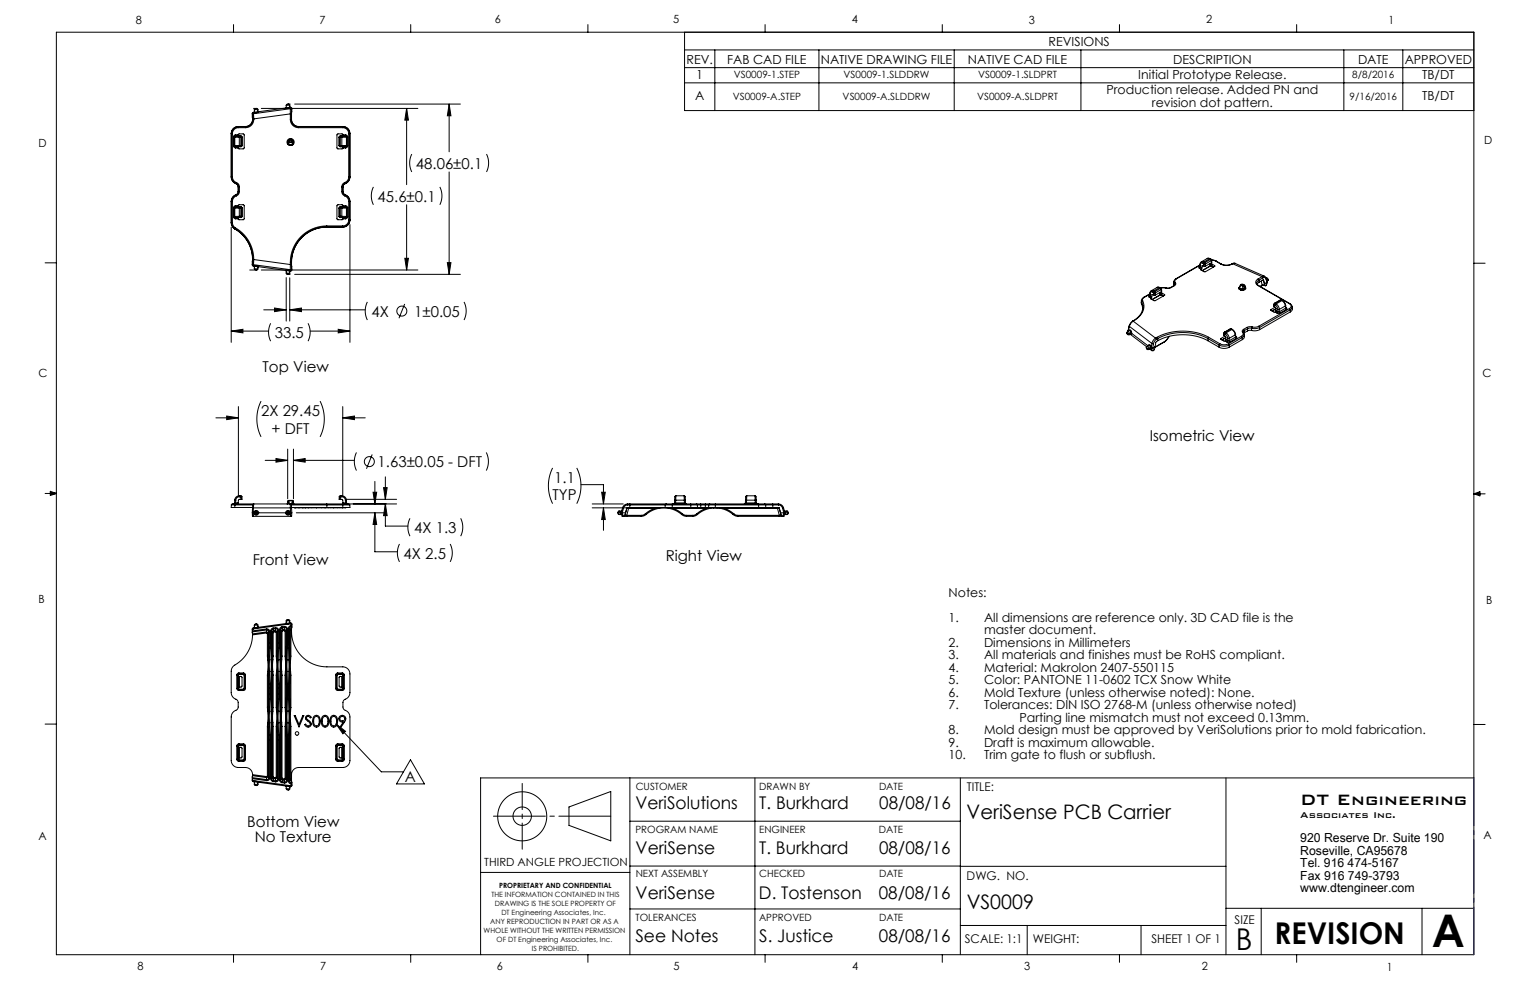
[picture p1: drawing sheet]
<svg xmlns="http://www.w3.org/2000/svg" width="432mm" height="279mm" viewBox="0 0 432 279" stroke-linecap="round" stroke-linejoin="round" font-family="sans-serif">
<defs><g id="words">
<text font-size="12.7" x="404.1" y="267.1">A</text>
<g font-size="8.5">
<text x="348.8" y="268">B</text>
<text x="359.7" y="266.3">REVISION</text>
</g>
<g font-size="5.6">
<text x="367" y="227.2">DT Engineering</text>
<text x="272.8" y="231">VeriSense PCB Carrier</text>
<text x="272.8" y="256.5">VS0009</text>
</g>
<g font-size="4.9">
<text x="179.3" y="228.4">VeriSolutions</text>
<text x="214.3" y="228.4">T. Burkhard</text>
<text x="248.1" y="228.4">08/08/16</text>
<text x="179.4" y="240.9">VeriSense</text>
<text x="214.2" y="240.9">T. Burkhard</text>
<text x="248.1" y="240.9">08/08/16</text>
<text x="179.4" y="253.6">VeriSense</text>
<text x="214.2" y="253.6">D. Tostenson</text>
<text x="248" y="253.6">08/08/16</text>
<text x="179.3" y="265.9">See Notes</text>
<text x="214.3" y="265.9">S. Justice</text>
<text x="248" y="265.9">08/08/16</text>
</g>
<g font-size="4.2">
<text x="117.4" y="47.6">48.06±0.1</text>
<text x="106.6" y="56.9">45.6±0.1</text>
<text x="104.9" y="89.4">4X</text>
<text x="116.9" y="89.4">1±0.05</text>
<text x="77.6" y="95.4">33.5</text>
<text x="74.1" y="105">Top View</text>
<text x="73.7" y="117.3">2X 29.45</text>
<text x="76.6" y="122.4">+ DFT</text>
<text x="324.5" y="124.4">Isometric View</text>
<text x="106.6" y="131.8">1.63±0.05 - DFT</text>
<text x="156.4" y="136.2">1.1</text>
<text x="156" y="141.2">TYP</text>
<text x="116.9" y="150.4">4X 1.3</text>
<text x="71.4" y="159.5">Front View</text>
<text x="113.9" y="157.7">4X 2.5</text>
<text x="187.9" y="158.2">Right View</text>
<text x="114.3" y="220.7">A</text>
<text x="69.7" y="233.5">Bottom View</text>
<text x="71.9" y="237.7">No Texture</text>
</g>
<g font-size="3.5">
<text x="193.7" y="17.9">REV.</text>
<text x="205.2" y="17.9">FAB CAD FILE</text>
<text x="231.6" y="17.9">NATIVE DRAWING FILE</text>
<text x="273.2" y="17.9">NATIVE CAD FILE</text>
<text x="295.9" y="12.9">REVISIONS</text>
<text x="331.1" y="17.9">DESCRIPTION</text>
<text x="383.3" y="17.9">DATE</text>
<text x="396.4" y="17.9">APPROVED</text>
<text x="196.5" y="22.2">1</text>
<text x="321.2" y="22.2">Initial Prototype Release.</text>
<text x="401.3" y="22.2">TB/DT</text>
<text x="196.2" y="28.3">A</text>
<text x="312.3" y="26.5">Production release. Added PN and</text>
<text x="401.3" y="28.3">TB/DT</text>
<text x="325.1" y="30.1">revision dot pattern.</text>
<text x="267.7" y="168.4">Notes:</text>
<text x="267.7" y="175.5">1.</text>
<text x="277.7" y="175.5">All dimensions are reference only. 3D CAD file is the</text>
<text x="277.7" y="179">master document.</text>
<text x="267.7" y="182.5">2.</text>
<text x="277.7" y="182.5">Dimensions in Millimeters</text>
<text x="267.7" y="186">3.</text>
<text x="267.7" y="189.6">4.</text>
<text x="277.7" y="186">All materials and finishes must be RoHS compliant.</text>
<text x="277.7" y="189.6">Material: Makrolon 2407-550115</text>
<text x="267.7" y="193.1">5.</text>
<text x="267.7" y="196.6">6.</text>
<text x="277.7" y="193.1">Color: PANTONE 11-0602 TCX Snow White</text>
<text x="277.7" y="196.6">Mold Texture (unless otherwise noted): None.</text>
<text x="267.7" y="200.1">7.</text>
<text x="277.7" y="200.1">Tolerances: DIN ISO 2768-M (unless otherwise noted)</text>
<text x="287.7" y="203.7">Parting line mismatch must not exceed 0.13mm.</text>
<text x="267.7" y="207.2">8.</text>
<text x="277.7" y="207.2">Mold design must be approved by VeriSolutions prior to mold fabrication.</text>
<text x="267.7" y="210.7">9.</text>
<text x="267.7" y="214.3">10.</text>
<text x="277.7" y="210.7">Draft is maximum allowable.</text>
<text x="277.7" y="214.3">Trim gate to flush or subflush.</text>
<text x="367" y="237.7">920 Reserve Dr. Suite 190</text>
<text x="367" y="241.2">Roseville, CA95678</text>
<text x="367" y="244.8">Tel. 916 474-5167</text>
<text x="367" y="248.3">Fax 916 749-3793</text>
<text x="367" y="251.8">www.dtengineer.com</text>
</g>
<g font-size="3.4">
<text x="272.8" y="223.3">TITLE:</text>
<text x="272.8" y="248.2">DWG. NO.</text>
<text x="348.4" y="260.7">SIZE</text>
<text x="272.3" y="266.2">SCALE: 1:1</text>
<text x="291.5" y="266.2">WEIGHT:</text>
<text x="325" y="266.2">SHEET 1 OF 1</text>
</g>
<g font-size="3.2">
<text x="38.3" y="6.7">8</text>
<text x="90.2" y="6.7">7</text>
<text x="139.7" y="6.5">6</text>
<text x="190" y="6.5">5</text>
<text x="240.4" y="6.5">4</text>
<text x="290.4" y="6.7">3</text>
<text x="340.4" y="6.5">2</text>
<text x="391.9" y="6.7">1</text>
<text x="10.9" y="41.6">D</text>
<text x="418.9" y="40.7">D</text>
<text x="10.9" y="106.3">C</text>
<text x="418.4" y="106.4">C</text>
<text x="10.8" y="170.2">B</text>
<text x="419.4" y="170.6">B</text>
<text x="367" y="231">Associates Inc.</text>
<text x="10.8" y="237.2">A</text>
<text x="418.6" y="236.8">A</text>
<text x="136.7" y="244.3">THIRD ANGLE PROJECTION</text>
<text x="38.8" y="273.8">8</text>
<text x="90.4" y="273.8">7</text>
<text x="140.2" y="273.8">6</text>
<text x="190.1" y="273.9">5</text>
<text x="240.5" y="273.8">4</text>
<text x="289" y="273.9">3</text>
<text x="339.1" y="273.8">2</text>
<text x="391.4" y="274.1">1</text>
</g>
<g font-size="2.8">
<text x="207.1" y="22">VS0009-1.STEP</text>
<text x="238.1" y="22">VS0009-1.SLDDRW</text>
<text x="276" y="22">VS0009-1.SLDPRT</text>
<text x="381.7" y="22">8/8/2016</text>
<text x="206.8" y="28.1">VS0009-A.STEP</text>
<text x="237.8" y="28.1">VS0009-A.SLDDRW</text>
<text x="275.8" y="28.1">VS0009-A.SLDPRT</text>
<text x="380.9" y="28.1">9/16/2016</text>
<text x="179.4" y="222.9">CUSTOMER</text>
<text x="214.2" y="222.9">DRAWN BY</text>
<text x="248.1" y="222.9">DATE</text>
<text x="179.3" y="235.2">PROGRAM NAME</text>
<text x="214.3" y="235.2">ENGINEER</text>
<text x="248.1" y="235.2">DATE</text>
<text x="179.4" y="247.6">NEXT ASSEMBLY</text>
<text x="214.3" y="247.6">CHECKED</text>
<text x="248.1" y="247.6">DATE</text>
<text x="179.4" y="259.8">TOLERANCES</text>
<text x="214.2" y="259.9">APPROVED</text>
<text x="248.1" y="259.9">DATE</text>
</g>
<g font-size="2">
<text x="140.9" y="250.6">PROPRIETARY AND CONFIDENTIAL</text>
<text x="138.7" y="253.3">THE INFORMATION CONTAINED IN THIS</text>
<text x="139.7" y="255.8">DRAWING IS THE SOLE PROPERTY OF</text>
<text x="136.5" y="263.4">WHOLE WITHOUT THE WRITTEN PERMISSION</text>
<text x="138.4" y="260.9">ANY REPRODUCTION IN PART OR AS A</text>
<text x="141.5" y="258.3">DT Engineering Associates, Inc.</text>
<text x="140.2" y="265.9">OF DT Engineering Associates, Inc.</text>
<text x="150.1" y="268.4">IS PROHIBITED.</text>
</g>
</g></defs>
<g fill="none" stroke="#000" stroke-width=".28">
<path d="M15.9 9.1h400.1v260.3h-400.1zM65.9 6.9v2.2M115.9 6.9v2.2M165.9 6.9v2.2M193.2 14.1h222.8M193.2 19.1h222.8M193.2 9.1v22.1h222.8M201.7 14.1v17.1M215.9 6.9v2.2M231.1 14.1v17.1M265.9 6.9v2.2M269.3 14.1v17.1"/>
<path d="M305.1 14.1v17.1M315.9 6.9v2.2M365.9 6.9v2.2M379.3 14.1v17.1M395.9 14.1v17.1M65.3 37.7v12.3M65.3 37.7h.1M65.3 37.7h.3M65.6 37.7v12.2M65.9 38.6h.3M65.9 38.6v2.6M66.2 38.6v.1"/>
<path d="M66.2 38.6v2.6M66.2 38.7h1.3M66.2 38.7v2.4M66.5 38.3l-.3 .3M66.5 38v.3M66.5 38l-.4 .2-.2 .4M66.5 38.3h.7M66.5 38.3v.1M66.5 38h.7M66.5 38.4h1M66.5 38.4l-.3 .3M67.2 38v.3"/>
<path d="M67.2 38l.2-.2h1.2l.3 .3v3.7l-.2 .2h-1.2l-.3-.2M67.2 38.3l.8 .1M67.3 35.7a2 2 0 0 0-2 2M67.3 35.7h2M67.3 35.7h.1M67.3 36a1.7 1.7 0 0 0-1.7 1.7M67.3 35.7v.3M67.3 36h2M67.5 38.4v.3M67.5 38.4h.5M67.5 38.7h.5M67.5 38.7v2.4"/>
<path d="M68 38.4v.3M68 38.4l.3 .3M68 38.7h.3M68 38.7v2.4M68 38.4h.1M68.3 38.7v2.4M68.3 38.7h.1M69.3 35.7h.1M69.3 35.7v.3M71.2 32l.1 1.7M71.2 32l.1 .4M71.3 32.4v1.2"/>
<path d="M71.3 33.7a2 2 0 0 1-2 2M71.3 33.7h.1M71.3 33.6h.3M71.3 33.7h.3M71.3 33.7a1.99 1.99 0 0 1-2 2M71.3 33.6v.1M71.5 31.7l-.3 .3M71.5 31.7v.4M71.5 32.1l.1 1.5M71.5 32.1l-.2 .3M71.6 31.7h-.1M71.6 33.7a2.3 2.3 0 0 1-2.3 2.3"/>
<path d="M71.6 33.6v.1M71.8 31.5l-.2 .2M71.8 31v.5M72 30.7l-.2 .3M72.4 30.6l-.4 .1M72.4 30.6l.4 .3M72.8 31.3l-.5 .3-.5-.1M72.8 31.3l.2 .2M72.8 30.9l-1 .1M72.8 30.9v.4M73 31.5l-.6 .3-.8-.1M73.7 30.6h44.2"/>
<path d="M80.6 30.5l-7.6 1M80.8 30.3l-.2 .2M80.8 29.7v.6M81 29.4l-.2 .3M81.2 39.9l.3 .1M81.2 39.9a.79 .79 0 0 1 .8-.6 .79 .79 0 0 1 .8 .6M81.2 39.9l.3 .3M81.2 39.9l.1 .7M81.4 29.4h-.4M81.4 29.4l.4 .3M81.5 40a.49 .49 0 0 1 .5-.4 .49 .49 0 0 1 .5 .4M81.5 40v.2"/>
<path d="M81.5 40h1M81.8 30.1l.2 .2M81.8 30.1l-.6 .3-.4-.1M81.8 29.7h-1M81.8 29.7v.4M81.9 32.1h.3M81.9 33.7a2.3 2.3 0 0 0 2.3 2.3M81.9 33.7h.3M81.9 32.1l-10.3 1.5M81.9 32.1v1.6M81.9 30.7v1.4M81.9 30.7l.4 .3"/>
<path d="M81.9 30.7l-10.4 1.4M82 30.3l-.6 .3-.8-.1M82 30.3l.4 .3M82 30.3l-.1 .4M82 30.3h.1M82.2 33.7a1.99 1.99 0 0 0 2 2M82.2 32.1v1.6M82.3 33.7a2 2 0 0 0 2 2M82.3 33.7h-.1M82.3 31l-.1 1.1M82.4 30.6l-.1 1.6M82.4 30.6l-.1 .4"/>
<path d="M82.5 40v.2M82.8 39.9l-.3 .1M82.8 39.9l-.3 .3M82.8 39.9l-.1 .7M83.2 29.4h46.7M84.2 35.7v.3M84.2 36h12.5M84.3 35.7h-.1M95.7 38.7h.1M95.7 38.7v2.4M95.7 38.7h.3M96 38.4l-.3 .3"/>
<path d="M96 38.4h.1M96 38.4v.3M96 38.4h.5M96 38.7h.5M96 38.7v2.4M96.5 38.4v.3M96.5 38.7v2.4M96.7 36a1.7 1.7 0 0 1 1.7 1.7M96.7 35.7v.3M96.7 35.7a2 2 0 0 1 2 2M96.8 35.7a2 2 0 0 1 2 2M96.8 35.7h-12.6"/>
<path d="M96.8 35.7h-.1M96.8 38.3l-.8 .1M96.8 38.3h.7M96.8 38v.3M96.8 38l-.2-.2h-1.2l-.3 .3v3.7l.2 .2h1.2l.3-.2M96.8 38h.7M97.5 38.4h-1M97.5 38.4l.3 .3M97.5 38.3l.3 .3M97.5 38v.3M97.5 38l.4 .2 .2 .4M97.5 38.3v.1"/>
<path d="M97.8 38.7h-1.3M97.8 38.6h.3M97.8 38.6v2.6M97.8 38.6v.1M98.1 38.6v2.6M98.4 37.7h.3M98.4 37.7v12.2M98.7 37.7v12.2M98.8 37.7v12.3M98.8 37.7h-.1M114.8 30.6v21.5M114.8 30.6l.5 3.3h-1z"/>
<path d="M126.8 29.4v13.4M126.8 29.4l.5 3.3h-1zM193.2 23.4h222.8M65.3 50l.4 1.2 .9 .6M65.3 56.8v6.1M65.3 56.8v.1M65.3 49.9h.3M65.3 49.9l.5 1.3 .8 .6M65.3 56.9h.3M65.3 49.9v.1M65.6 49.9l.3 1 .8 .6M65.6 56.9v5.9"/>
<path d="M65.9 41.2h.3M65.9 41.2l.2 .4 .4 .2M65.9 58.6h.3M65.9 58.6v2.6M66.2 41.2l.3 .3M66.2 58.6v.1M66.2 58.6v2.6M66.2 41.1l.3 .3M66.2 58.7h1.3M66.2 58.7v2.4M66.2 41.1v.1M66.5 58.3l-.3 .3"/>
<path d="M66.5 41.5v.3M66.5 58v.3M66.5 58l-.4 .2-.2 .4M66.5 41.5h.7M66.5 58.3h.7M66.5 58.3v.1M66.5 41.8h.7M66.5 58h.7M66.5 58.4h1M66.5 58.4l-.3 .3M66.5 41.4v.1M66.6 51.8l.4 .4 .3 .5"/>
<path d="M66.6 55l-.9 .6-.4 1.2M66.6 55h.1M66.6 51.8l.5 .4 .2 .5M66.6 55l.1 .3M66.6 55l-.8 .6-.5 1.3M66.6 51.8h.1M66.7 55.3l-.8 .6-.3 1M66.7 51.5l.6 .5 .3 .7M66.7 51.5l-.1 .3M67.2 58.1v.2M67.2 58l.2-.2h1.2l.3 .3v3.7l-.2 .2h-1.2l-.3-.2M67.2 58v.1"/>
<path d="M67.2 58.3l.4 .1M67.2 41.5v.3M67.2 54l-.2 .6-.4 .4M67.2 54l.1 .1M67.3 52.7h.3M67.3 54.1h.3M67.3 54.1l-.2 .5-.5 .4M67.3 52.7v1.4M67.5 41.1h-1.3M67.5 41.1v.3M67.5 41.4h-1M67.5 58.4v.3"/>
<path d="M67.5 58.7v2.4M67.5 41.1h.5M67.5 41.4h.5M67.5 58.7h.5M67.6 54.1l-.3 .7-.6 .5M67.6 52.7v1.4M68 41.1h.3M68 41.1v.3M68 58.4v.3M68 58.4l.3 .3M68 58.7h.3M68 58.7v2.4"/>
<path d="M68 41.4h.1M68 41.4l-.8 .1M68 58.4h-.5M68 58.4h.1M68.3 41.1l-.3 .3M68.3 41.1h.1M68.3 58.7v2.4M68.3 58.7h.1M81.2 40.7l.4 .3M81.2 40.7a1.01 1.01 0 0 1 .8-1.6 1.01 1.01 0 0 1 .8 1.6M81.3 40.6l.4 .2M81.3 40.6a.82 .82 0 0 1 .7-1.3 .82 .82 0 0 1 .7 1.3"/>
<path d="M81.3 40.6l-.1 .1M81.5 40.2l.2 .6M81.5 40.2h1M81.6 41h.3M81.7 40.8l-.1 .2M81.7 40.8l.2 .1M81.7 40.8h.1M81.9 40.9v.1M81.9 41h.2M81.9 40.9h.2M82.1 40.9v.1M82.3 40.8h.1"/>
<path d="M82.3 40.8l-.2 .1M82.3 40.8l.1 .2M82.4 41h-.3M82.5 40.2l-.2 .6M82.7 40.6l-.4 .2M82.7 40.6l.1 .1M82.8 40.7l-.4 .3M95.7 41.1l.3 .3M95.7 58.7h.1M95.7 58.7v2.4M95.7 41.1h.3M95.7 58.7h.3"/>
<path d="M95.7 41.1h.1M96 58.4l-.3 .3M96 41.4l.8 .1M96 58.4h.5M96 58.4h.1M96 41.1v.3M96 58.4v.3M96 58.7v2.4M96 41.1h.5M96 41.4h.5M96 58.7h.5M96 41.4h.1"/>
<path d="M96.5 54.1l.2 .7 .6 .5M96.5 52.7h.3M96.5 54.1h.3M96.5 52.7v1.4M96.5 41.1h1.3M96.5 41.1v.3M96.5 41.4h1M96.5 58.4v.3M96.5 58.7v2.4M96.8 54.1l.1 .5 .5 .4M96.8 52.7v1.4M96.8 52.7v.1"/>
<path d="M96.8 54l.2 .6 .4 .4M96.8 54v.1M96.8 52.8v1.2M96.8 58.3l-.4 .1M96.8 41.5v.3M96.8 41.5h.7M96.8 58.3h.7M96.8 58v.1M96.8 58l-.2-.2h-1.2l-.3 .3v3.7l.2 .2h1.2l.3-.2M96.8 41.8h.7M96.8 58h.7M96.8 58.1v.2"/>
<path d="M97.3 51.5l-.6 .5-.2 .7M97.3 55.3l.8 .6 .3 1M97.3 51.5l.1 .3M97.4 51.8l-.5 .4-.1 .5M97.4 55l-.1 .3M97.4 55l.9 .6 .4 1.3M97.4 51.8h.1M97.4 51.8l-.4 .4-.2 .6M97.4 55l.9 .6 .5 1.2M97.4 55h.1M97.5 58.4h-1M97.5 58.4l.3 .3"/>
<path d="M97.5 41.4v.1M97.5 58.3l.3 .3M97.5 41.5v.3M97.5 58v.3M97.5 58l.4 .2 .2 .4M97.5 58.3v.1M97.8 41.1l-.3 .3M97.8 58.7h-1.3M97.8 41.1v.1M97.8 41.2l-.3 .3M97.8 41.2h.3M97.8 58.6h.3"/>
<path d="M97.8 58.6v2.6M97.8 58.6v.1M98.1 41.2l-.2 .4-.4 .2M98.1 58.6v2.6M98.4 49.9l-.3 1-.8 .6M98.4 49.9h.3M98.4 56.9h.3M98.4 56.9v5.2M98.7 49.9l-.4 1.3-.9 .6M98.7 56.9v5.2M98.7 49.9l.1 .1M98.8 50l-.5 1.2-.9 .6"/>
<path d="M98.8 56.8v5.3M98.8 56.8l-.1 .1M105.4 52.8l-.6 2.3 .1 1.4 .5 1.3M114.8 57.8v18.4M116.2 43.5l-.6 2.3 .1 1.4 .5 1.3M124.1 52.8l.6 2.3-.1 1.4-.5 1.3M126.8 48.5v28.9M137.3 43.5l.6 2.3-.1 1.4-.5 1.3M12.7 74.2h3.2M65.3 64.1v32.5M65.3 62.9l.2 1 .8 .7M65.3 62.8h.3"/>
<path d="M65.3 62.8l.3 1 .7 .8M65.3 62.8v.1M65.6 62.8l.2 .9 .6 .6M65.9 61.2h.3M65.9 61.2l.2 .4 .4 .2M66.2 61.2l.3 .3M66.2 61.1l.3 .3M66.2 61.1v.1M66.3 64.6a10 10 0 0 1 5 8.7M66.3 64.6a10 10 0 0 1 5 8.6M66.3 64.6h.1M66.4 64.3a10.3 10.3 0 0 1 5.2 8.9"/>
<path d="M66.4 64.3l-.1 .3M66.5 61.5v.3M66.5 61.5h.7M66.5 61.8h.7M66.5 61.4v.1M67.2 61.7v.1M67.2 61.5v.2M67.5 61.1h-1.3M67.5 61.1v.3M67.5 61.4h-1M67.5 61.1h.5M67.5 61.4h.5"/>
<path d="M67.6 61.4l-.4 .1M68 61.1h.3M68 61.1v.3M68 61.4h.1M68.3 61.1l-.3 .3M68.3 61.1h.1M71.2 74.8l.3 .3M71.3 74.4l.2 .3M71.3 74.4l-.1 .4M71.3 73.3l-.1 1.5M71.3 73.2h.3M71.3 73.2v1.2"/>
<path d="M71.3 73.2h.1M71.3 73.2v.1M71.5 75.1h.1M71.5 74.7l10.4 1.4M71.5 74.7v.4M71.6 75.1l.8-.1 .6 .3M71.6 75.1l.2 .2M71.6 73.2l-.1 1.5M71.6 73.2l10.3 1.5M71.6 73.2h.1M71.8 75.3l.5-.1 .5 .3M71.8 75.8l1 .1"/>
<path d="M71.8 75.8l.2 .3M71.8 75.3v.5M72 76.1l.4 .1M72.8 75.9l-.4 .3M72.8 75.5v.4M73 75.3l-.2 .2M73 75.3l7.6 1M73.7 76.2h44.2M80.6 76.3l.8-.1 .6 .3M80.6 76.3l.2 .2M80.8 76.5l.4-.1 .6 .3M80.8 77.1h1"/>
<path d="M80.8 77.1l.2 .3M80.8 76.5v.6M80.8 78.3v12.3M81 77.4h.4M81.8 78.4v12.2M81.8 77.1l-.4 .3M81.8 76.7v.4M81.9 74.1h.3M81.9 74.7v1.4M81.9 74.7h.3M81.9 74.1v.6M81.9 76.1l.1 .4"/>
<path d="M82 76.5l-.2 .2M82 76.5h.1M82.2 74.7l.1 1.1M82.2 74.1v.6M82.2 74.1h.1M82.3 74.6l.1 1.6M82.3 75.8l-.4 .3M82.3 75.8l.1 .4M82.4 76.2l-.4 .3M83.2 77.4h46.7M92.2 63.8a10.3 10.3 0 0 0-10.3 10.3M92.2 63.8v.3"/>
<path d="M92.2 64.1a10 10 0 0 0-10 10M92.2 63.8h4.5M92.2 64.1h4.5M92.2 64.1h.1M92.3 64.1a10 10 0 0 0-10 10M92.3 64.1h4.5M95.7 61.1l.3 .3M95.7 61.1h.3M95.7 61.1h.1M96 61.1v.3M96 61.1h.5M96 61.4h.1"/>
<path d="M96.4 61.4l.4 .1M96.5 61.1h1.3M96.5 61.1v.3M96.5 61.4h1M96.5 61.4h-.5M96.7 63.8v.3M96.7 64.1h.1M96.8 61.5v.2M96.8 61.5h.7M96.8 61.8h.7M96.8 61.7v.1M97.5 61.4v.1"/>
<path d="M97.5 61.5v.3M97.8 61.1l-.3 .3M97.8 61.1v.1M97.8 61.2l-.3 .3M97.8 61.2h.3M98.1 61.2l-.2 .4-.4 .2M98.4 62.1a1.7 1.7 0 0 1-1.7 1.7M98.4 62.1h.3M98.7 62.1a2 2 0 0 1-2 2M98.7 62.1h.1M98.8 62.1a2 2 0 0 1-2 2M98.8 63.4v33.2"/>
<path d="M114.3 72.9h1l-.5 3.3zM126.3 74.1h1l-.5 3.3zM331.3 79.5v1.1M331.3 79.5l.2 .6M331.3 79.5h.1M331.7 79.8l.1 .4-.3 .4M331.7 79.8l-.2 .3M331.9 78.6l-.6 .9M331.9 78.6l.2 .1M332.1 78.7l-.5 .5 .1 .6M338.5 75.2l-.2 .3 .2 .2M338.5 75.2h.1"/>
<path d="M338.5 75.7l.5 .3M338.6 75.2v.1M338.6 75.2l.1 .1M338.6 75.1l-.1 .1M338.6 74.9l-6.5 3.8M338.6 74.8l-6.7 3.8M338.7 74.6v.1M338.7 74.6l-.1 .6M338.7 75.3l-.2 .4M338.7 75.3l.5 .3M338.7 74.7v.6M339 76h.1"/>
<path d="M339 76v.2M339.1 73.9l.6 .1M339.1 73.9l-.4 .7M339.2 75.6l-.2 .4M339.3 75l.1-.1 .4 .2M339.3 75l-.1 .6M339.5 74.9l-.2 .1M339.5 74.3a.46 .46 0 0 0-.5 0 .46 .46 0 0 0-.3 .4M339.5 74.3l.3 .2M339.7 74l-.2 .3M339.7 74l.3 .1M339.8 74.5h.4"/>
<path d="M339.8 75.1h.4M339.8 74.5v.6M340 74.1l-.2 .4M340 74.1l.2 .4M340.2 74.5v.6M340.7 73h.8M340.7 72.9l.6 .1M340.7 72.9l-1.7 1M341.3 73l.3 .2M341.3 73l-1.6 1M341.4 74.4l.2 .1M341.5 74.4l.1 .1"/>
<path d="M341.5 73h-.2M341.5 73l.3 .2M341.5 75.1h.5M341.5 75.1l-2.2 1.3M341.6 75h.4M341.6 75l-.1 .1M341.6 74.5v.5M341.6 75l-2.3 1.4M341.6 74.5h.4M341.6 74.5h.1M341.6 73.2l.3 .3M341.6 73.2l-1.6 .9"/>
<path d="M341.8 73.2l.1 .2M341.8 73.2h-.2M341.9 73.5l-1.7 1M341.9 73.5v.6M341.9 74.1l-1.7 1M341.9 73.4l1.3 .3M341.9 73.4l1.2 .3M341.9 73.4v.7M341.9 73.4v.1M342 75v.1M342 74.5l.8 .4M342 74.5v.5"/>
<path d="M342 75l.5 .3M342 75.1l.5 .3M342.8 74.9v.3l-2.7 1.5-1.1-.5v-.2M342.8 74.9v.3M343.1 73.7l1.4 .8M343.2 73.7h-.1M343.2 73.7l1.5 .8M344.5 74.5a3.6 3.6 0 0 0 3.3 0M344.7 74.5h-.2M344.7 74.5l.1 .1a3.3 3.3 0 0 0 2.8-.1M347.6 74.5h.2M347.7 74.4h.2"/>
<path d="M347.7 74.4l-.1 .1M347.9 74.4l-.1 .1M347.9 74.4l8.3 3.7M348.5 74.3l-.8 .1M348.6 74.3l-.7 .1M348.6 74.3h.1M348.6 74.3l8.3 3.7M354.7 79.9v.1M354.7 79.9l.5 .7M355.1 78.7a.99 .99 0 0 0-.7 1 .99 .99 0 0 0 .7 .9M355.1 78.7l.2 .4M355.3 79.1l-.4 .3-.2 .5"/>
<path d="M355.3 79.1v.6M355.3 79.7l-.5 .5M355.9 79.3l.3 1.2M356.2 78.1l.2 .3M356.2 78.1l-1.1 .6M356.4 78.4h.6l.3 .3M356.4 78.4l-1.1 .7M356.4 79l.2 .1M356.4 79l-1.1 .7M356.5 79l.1 .1M356.6 79.1h.1M356.6 79.1l.3 1.4"/>
<path d="M356.6 79.1l.3 .9M356.9 78l-.7 .1M356.9 78l.4 .5M357.3 78.7l.3 1M357.3 78.4l.5 .2 .1 .4zM357.3 78.5l.3 1.2M357.3 78.5v.2M357.6 79.7l-.7 .3M357.6 79.7l-.3 .9M357.7 79.6l-.4 1M357.7 79.3h-.1M357.8 79l-.1 .3"/>
<path d="M357.9 78.9l-.2 .4M416 74.3h3.1M65.3 93.4h10.5M65.3 93.4l3.3-.5v1.1zM74.4 87.4h6.4M76.4 91.2l-.6 2.4 .1 1.4 .5 1.3M77.5 86.9l3.3 .5-3.3 .6zM81.8 87.4h21.3M81.8 87.4l3.3-.5v1.1zM86.9 91.2l.6 2.4-.1 1.4-.5 1.3M87.5 93.4h11.3M95.5 92.9l3.3 .5-3.3 .6z"/>
<path d="M103.7 85.2l-.6 2.4 .1 1.4 .5 1.3M114.2 85.8l-1.6 4M131 85.2l.6 2.4-.2 1.4-.4 1.3M318.1 94l-.1-.1a.5 .5 0 0 0 .7 .6M318.1 94h.1l.1 .2M318.1 94l.2 .2M318.2 93.6l.4 .2 .2 .4M318.2 93.6l.7-.3 .2 .8M318.2 93.6l-.2 .4M318.3 94.2h.5M318.4 93.3v.2M318.4 93.4h.1"/>
<path d="M318.5 93.4l.3-.3 .3 .1 .3 .9M318.7 92l-.3 1.4M318.7 92v.1M318.7 92.1l6.4 4.8M318.7 92.1l-.3 1.3M318.8 94.2l-.1 .3M318.9 94.3l4.7 3.6M319.1 94.1h.3M319.1 94.1v.1M319.1 94.2l-.4 .3M319.1 94.2h.1M319.4 94.1l4.6 3.5 .2-.3h.3l.4 1"/>
<path d="M319.4 94.1l-.1 .2-.2-.1M319.7 90.6l-.7 .7-.3 .7M319.7 90.6h.1M319.8 90.6l-.6 .5-.5 1M319.8 90.6l6.3 4.8M319.8 90.6h.1M322.1 84.8v.9M322.1 84.8l.1 .4M322.1 85.7l.4 1.6M322.2 85.2l.3 1.3-.1 1.3M322.2 85.2l-.1 .5M322.4 87.7a5.5 5.5 0 0 1-2.7 2.9"/>
<path d="M322.5 84.9a4.2 4.2 0 0 1-2.1 5.4l-.6 .3M322.5 84.9l-.3 .3M322.8 83.9l-.7 .9M322.8 83.9h.1M322.9 83.9l-.4 .5v.5M323.5 98.1a.5 .5 0 0 0 .7 .5M323.6 98.2l.1-.1 .1 .3M323.6 98.2l.2 .2M323.7 97.8l.4 .1 .2 .5M323.7 97.8l.7-.3 .2 .7M323.7 97.8l-.1 .4M323.8 98.4h.5"/>
<path d="M324.3 98.4l-.1 .2M324.3 83.4l-.1 .2 .1 .3M324.3 83.4h.2M324.3 83.9l.5 .2M324.4 98.5l.6 .4M324.5 83.4h-.1M324.5 83.4v.1M324.5 83.3l-.2 .1M324.5 83l-1.6 .9M324.5 82.9l-1.7 1M324.5 82.7l.1 .2M324.5 82.7v.7"/>
<path d="M324.5 83.5l-.2 .4M324.5 83.5l.6 .3M324.6 98.2l.3 .1M324.6 98.2v.2M324.6 98.4l-.4 .2M324.6 82.9l-.1 .6M324.8 84.1l.1 .3M324.9 84.1h-.1M324.9 84.1l-.1 .3M324.9 98.3l-.1 .2-.2-.1M324.9 98.3h.1M324.9 98.3h.4"/>
<path d="M324.9 98.3l.1 .6M324.9 82.1h.7M324.9 82.1l-.4 .6M325 98.9l.5 .1M325.1 83.8l-.2 .3M325.1 96.9l.4 .1M325.1 96.9l-.2 1.4M325.1 83.2v.6M325.3 98.3l.2 .7M325.3 83.1l-.2 .1M325.3 82.5a.46 .46 0 0 0-.5-.1 .46 .46 0 0 0-.2 .5M325.3 82.5l.3 .2"/>
<path d="M325.3 83.1l.3 .2M325.5 97l-.2 1.3M325.6 82.1l-.3 .4M325.6 82.1l.3 .2M325.6 82.7h.5M325.6 83.3h.5M325.6 82.7v.6M325.9 82.3l.2 .4M325.9 82.3l-.3 .4M326 97.9l-.2 .8-.3 .3M326 97.9l-.7 .4M326.1 82.7v.6"/>
<path d="M326.1 95.4l-.5 .5-.5 1M326.1 95.4l.2 .4M326.3 95.8l-.4 .4-.4 .8M326.6 95.2a16.1 16.1 0 0 1 14.5 0M326.6 95.2l.2 .3M326.6 95.2l-.5 .2M326.6 81.1l.8 .1M326.6 81.1l.6 .1M326.6 81.1l-1.7 1M326.8 95.5a15.6 15.6 0 0 1 14.1 0M326.8 96.2a15.6 15.6 0 0 1 14.1 0M326.8 96.2l-.6 .4-.2 1.3"/>
<path d="M326.8 95.5v.7M326.8 95.5l-.5 .3M327.2 81.2l.3 .2M327.2 81.2l-1.6 .9M327.3 82.6h.1M327.4 81.2h-.2M327.4 81.2l.3 .1M327.4 83.3h.5M327.4 83.3l-2.2 1.3M327.4 83.2h.4M327.4 83.2v.1M327.4 82.6v.6"/>
<path d="M327.4 83.2l-2.3 1.3M327.4 82.6l.4 .1M327.4 82.6h.1M327.5 81.4l.2 .3M327.5 81.4l-1.6 .9M327.7 81.3l.1 .3M327.7 81.3l-.2 .1M327.7 81.7l-1.6 1M327.7 81.7l.1 .6M327.8 82.3l-1.7 1M327.8 81.6v.7M327.8 81.6l-.1 .1"/>
<path d="M327.8 83.2l.1 .1M327.8 82.7l.8 .4M327.8 82.7v.5M327.8 83.2l.6 .3M327.9 83.3l.4 .2M328.6 96.5l-2.7 1.6M328.6 83.4l-2.6 1.5-1.1-.5M328.6 83.1v.3M328.6 83.1l.1 .2M328.7 96.4l-.1 .1M328.7 96.4l-2.7 1.5M329.1 81.3h-1.5"/>
<path d="M329.1 81.3h-1.6M329.1 81.3h.1M329.5 95.6l-.8 .8M329.5 95.6h.1M329.5 95.6l-.9 .9M329.9 95l-.4 .6zM330.4 81.1l-1.3 .2M330.4 81.1l.1 .1M330.5 81.2l-1.4 .1M331.3 80.6h.2M331.3 80.6l-.9 .5M331.5 80.1v.3l-.2 .2"/>
<path d="M331.5 80.1l-.1 .4M331.5 80.6l-1 .6M340.9 95.5v.7M340.9 95.5l3.2 1.9M340.9 96.2l3.2 1.8M341.1 95.2l-.2 .3M341.1 95.2l3.2 1.8M344.1 97.4a3.2 3.2 0 0 0 2.8 0M344.1 98a3.1 3.1 0 0 0 2.8 0M344.1 97.4v.6M344.3 97a2.65 2.65 0 0 0 2.4 0M344.3 97l-.2 .4"/>
<path d="M344.6 95.5v.3l1.2 .4M344.6 95.5l-.1 .2M345.4 94v.7M345.4 94l.1 .1M345.4 94.7l.3 .2M345.5 94.1l-.1 .6M345.5 94.1l.3 .2M345.6 93.8l-.2 .2M345.6 93.8h.1M345.7 93.8l-.2 .3M345.7 93.8l.3 .1M345.7 94.9l-1.1 .6"/>
<path d="M345.7 94.9l.2 .3M345.8 96.2l.5 .3M345.8 96.2h.1M345.8 94.3l.5 .5 .2 .7M345.9 95.2l.1 .7M346 95.3l-1.2 .6M346 95.4l-1.1 .6M346 95.9l-.2 .3M346 95.9l.5 .3M346 93.9l-.2 .4M346 93.9a1.97 1.97 0 0 1 .9 1.6M346.3 96.5h.8"/>
<path d="M346.5 95.5h.4M346.5 96.2h.4M346.5 96.2l-.2 .3M346.5 95.5v.7M346.7 97l.2 .4M346.9 97.4v.6M346.9 96.2l.2 .3M346.9 95.5v.7M347.2 92.8h.3M347.2 92.8h.2M347.2 92.8l-1.6 1M347.4 92.8l-1.7 1"/>
<path d="M347.4 92.8l.3 .2M347.5 92.8h-.1M347.5 92.8l.3 .2M347.7 93l.6 .6 .3 .9M347.7 93l-1.7 .9M347.8 93l.6 .5 .3 .9M347.8 93h-.1M348.6 94.5l-1.7 1M348.6 94.5l.1 .6M348.7 95.1l.2 .4M348.7 95.1l-1.8 1.1M348.7 94.4l-.1 .1"/>
<path d="M348.7 94.4l.1 .6M348.8 94.9l.1 .1M348.8 95l-.1 .1M348.8 95.1h.1M348.9 95l.2 .3-.2 .2M348.9 95h-.1M348.9 95.5l-1.8 1M349.6 81.3l.1 .3M349.7 81.6l.2 .1M349.8 81.1l-.2 .2M349.8 81.1l.1 .3M349.8 81l-.2 .3"/>
<path d="M349.9 81.7l.1 .1M349.9 81.4l-.2 .2M349.9 81.4l.1 .2M349.9 81.4h.1M350 81.6l-.1 .1M350 81.6l.2 .1M350 81.8l.2 .1M350.1 80.4l-.3 .8M350.1 80.4l.1 .1M350.2 81.7l-.2 .1M350.2 81.7h.1M350.2 80.5l-.3 .9"/>
<path d="M350.2 80.5l.7 .4M350.2 81.9h.6M350.3 80.3a.81 .81 0 0 1 1.1 .5M350.3 80.3l-.2 .1M350.3 80.3h.1M350.3 81.6v.1M350.3 81.6l-.1 .1M350.3 81.7l-.1 .2M350.4 94.9l.2 .4M350.4 80.3a.4 .4 0 0 1 .4-.1 .4 .4 0 0 1 .2 .5M350.4 80.3l-.2 .2M350.4 94.9l-3.7 2.1"/>
<path d="M350.4 80.3l.6 .4M350.6 95.3l-3.7 2.1M350.6 95.3v.5M350.6 95.8l-3.7 2.2M350.7 93.8l.1 .6-.4 .5M350.7 93.8l.2 .1M350.7 81.7h-.4M350.7 81.7l.1 .2M350.9 80.9l-.6 .7M350.9 80.9l.4 .1M350.9 93.9l.2 .5M350.9 93l-.3 .4 .1 .4"/>
<path d="M350.9 93l.3 .3M351 80.7l.3 .3M351 80.7l-.1 .2M351.1 94.4l-.1 .5-.4 .4M351.1 94.4v.9l-.5 .5M351.2 93.3l-.3 .6M351.2 93.3v.6M351.2 93.9l-.2 .1M351.3 81l-.6 .7M351.4 80.8l-.1 .2M351.4 80.8v.6l-.7 .3M351.4 81a.57 .57 0 0 1 .1 .8 .57 .57 0 0 1-.7 .1"/>
<path d="M351.9 92.4l.2 .4M351.9 92.4l-1 .6M352.1 92.8l-.9 .5M352.1 92.8v.6M352.1 93.4l-.9 .5M353.2 92.6l-1.1 .2M353.2 93.3l-1.1 .1M353.2 92.6v.7M353.4 92.3l-1.5 .1M353.4 92.3l-.2 .3M355.1 80.6l8.8 5.1M355.2 80.6h-.1"/>
<path d="M355.2 80.6l8.8 5.1M355.3 92.1l-.9 .2h-1M355.3 92.1l.2 .3M355.5 92.4l-.9 .3-1.4-.1M355.5 93l-1.3 .4-1-.1M355.5 92.4v.6M356.1 80.6l-.4 .3M356.2 80.5h.7M356.2 80.5l-.1 .1M356.2 80.5l-.6 .3M356.9 80.5v.1M356.9 80.5l.1 .1"/>
<path d="M356.9 80l.1 .6M356.9 80.6h-.8M356.9 80.6l.2 .1M357.3 80.6h-.3M358.7 87.4v.2l1.2 .5M358.7 87.4v.2M359.6 85.8v.7M359.6 85.8v.2M359.6 86.5l.5 .4v.8M359.6 86v.5M359.6 86l.3 .1M359.7 85.6l-.1 .2"/>
<path d="M359.7 85.6h.2M359.9 85.6l-.3 .4M359.9 85.6l.3 .2M359.9 86.7l-1.2 .7M359.9 88.1l.5 .3M359.9 86.1l.5 .5 .2 .7M360.1 87.1l-1.1 .7M360.1 87.2l-1.1 .6M360.1 87.7l-.2 .4M360.1 87.7l.5 .3M360.2 85.8l-.3 .3M360.2 85.8a1.97 1.97 0 0 1 .8 1.5"/>
<path d="M360.4 88.4h.9M360.6 87.3h.4M360.6 88h.4M360.6 88l-.2 .4M360.6 87.3v.7M361 88l.3 .4M361 87.3v.7M361.3 84.6h.3M361.3 84.6l.2 .1M361.3 84.6l-1.6 1M361.5 84.7l-1.6 .9M361.5 84.7l.3 .1"/>
<path d="M361.6 84.6l-.1 .1M361.6 84.6l.4 .2M361.8 84.8l.6 .7 .4 .8M361.8 84.8l-1.6 1M362 84.8l.5 .6 .3 .8M362 84.8h-.2M362.8 86.3l-1.8 1M362.8 86.3v.7M362.8 87l.2 .3M362.8 87l-1.8 1M362.8 86.2v.1M362.8 86.2v.8"/>
<path d="M362.9 86.8h.1M363 86.8l-.1 .1M363 86.8l.2 .3-.2 .2M363 87.3l-1.7 1.1M363.9 85.7a.73 .73 0 0 1 .5 .7 .73 .73 0 0 1-.5 .7M363.9 87.1l.2 .3M363.9 87.1l-8.6 5M364 85.7l.7 .9M364 85.7h-.1M364.1 87.4l-8.6 5M364.1 87.4l.1 .6M364.2 88l-8.7 5"/>
<path d="M364.7 86.6l-.2 .5-.4 .3M364.7 86.6v.9l-.5 .5M60.9 117.9h6.4M64 117.4l3.3 .5-3.3 .5zM67.3 114.7v25.2M73.7 113.2a11.3 11.3 0 0 0 0 10.1M90.3 113.2a11.3 11.3 0 0 1 0 10.1M96.7 117.9l3.3-.5v1zM96.7 114.7v25.2M96.7 117.9h6.4M12.7 139.3h3.2M14.2 139l1.7 .3"/>
<path d="M14.2 138.7l1.7 .6-1.7 .5zM15.9 139.3l-1.7 .2M67.5 139.9a1.3 1.3 0 0 0-1.3 1.3M67.5 139.9v.3M67.5 139.9h.5M68 139.9v.3M68 139.9l.3 .3M74.8 129.9h6.4M77.9 129.4l3.3 .5-3.3 .5zM81.2 126.7v14.1M82.8 129.9l3.3-.5v1zM82.8 126.7v14.1"/>
<path d="M82.8 129.9h17.2M96 139.9v.3M96 139.9l-.3 .3M96 139.9h.5M96.5 139.9v.3M96.5 139.9a1.3 1.3 0 0 1 1.3 1.3M100.6 127.7l-.6 2.4 .1 1.4 .5 1.3M105 128.3l-1.6 4M105.3 138.9h1l-.5 3.3zM105.8 135.9v6.3M108.2 137.6h1.1l-.5 3.3zM108.8 134.6v6.3"/>
<path d="M137.2 127.7l.6 2.4-.1 1.4-.5 1.3M156 132.1a11.3 11.3 0 0 0 0 10M162.8 132.1a11.3 11.3 0 0 1 0 10M164 136.8h6.3v5.4M169.8 138.9h1l-.5 3.3zM190.8 139.9l-.1 1.3M190.8 139.9a.93 .93 0 0 0-.4 1.3M190.8 139.9h2.3M193.1 139.9v1.3M193.1 139.9a.93 .93 0 0 1 .3 1.3M210.8 139.9l-.1 1.3M210.8 139.9a.93 .93 0 0 0-.4 1.3"/>
<path d="M210.8 139.9h2.3M213.1 139.9v1.3M213.1 139.9a.93 .93 0 0 1 .3 1.3M416 139.4h3.1M416 139.4l1.7-.6v1.1zM416 139.4l1.7 .2M417.7 139.1l-1.7 .3M65.3 142.5v.7h1M66.2 141.9l-.3 .3M66.2 141.9h.3M66.2 141.2h.3M66.2 141.2v.7"/>
<path d="M66.3 143.2h5M66.3 142.5h5M66.3 142.5h-1M66.3 142.5v.7M66.4 142.2l-.1 .3M66.4 142.2h5.2M66.4 142.2h-.9l-.2 .3M66.5 141.9v.3M66.5 141.9h.7M66.5 141.2v.7M67.2 141.9v.3M67.5 140.2a1 1 0 0 0-1 1"/>
<path d="M67.5 140.2h.5M68 140.2h.3M68 140.2v.7M68 140.9l-.7 .1-.1 .9M68.3 140.2v.7h-.3M71.2 144.7h.3M71.2 144.7v1h.3M71.3 143.4l-.1 1.3M71.3 142.5v.9M71.5 144.7h.1M71.5 144.7v1M71.5 145.7h10.5"/>
<path d="M71.5 143.3l-.2 .1M71.5 143.3v1.4M71.5 143.3h10.4M71.6 144.7a.7 .7 0 0 1 .7-.6 .7 .7 0 0 1 .7 .6M71.6 144.7a.7 .7 0 0 0 .7 .7 .7 .7 0 0 0 .7-.7M71.6 144.7h.2M71.6 142.2l-.1 1.1M71.6 142.2l-.3 .3M71.6 142.2h10.3M71.8 144.7a.5 .5 0 0 0 .5 .5 .5 .5 0 0 0 .5-.5M71.8 144.7h.2M71.8 144.7a.5 .5 0 0 1 .5-.5 .5 .5 0 0 1 .5 .5"/>
<path d="M72 144.7l.2 .2 .2-.2M72 144.7l.2-.2 .2 .2M72 144.7h.4M72.4 144.7h.4M72.8 144.7h.2M73 144.7h7.6M80.6 144.7a.7 .7 0 0 0 .7 .7 .7 .7 0 0 0 .7-.7M80.6 144.7h.2M80.6 144.7a.7 .7 0 0 1 .7-.6 .7 .7 0 0 1 .7 .6M80.8 144.7a.5 .5 0 0 0 .5 .5 .5 .5 0 0 0 .5-.5M80.8 144.7h.2M80.8 144.7a.5 .5 0 0 1 .5-.5 .5 .5 0 0 1 .5 .5"/>
<path d="M81 144.7l.2 .2 .2-.2M81 144.7l.2-.2 .2 .2M81 144.7h.4M81.2 142l-.2 .2M81.2 142h.1M81.2 141.7v.3M81.2 141.7l.1 .3M81.2 141.5v.2M81.3 142l.4 .1M81.3 142l-.1 .2M81.4 144.7h.4M81.5 141.2l-.3 .3"/>
<path d="M81.5 141.3l.2 .8M81.5 141.2v.1M81.5 141.3l-.3 .2M81.5 141.3h1M81.5 141.2h1M81.7 142.1l-.1 .1M81.7 142.1h.2M81.7 142.1h.1M81.8 144.7h.2M81.9 142.1v.1M81.9 142.1h.2M81.9 142.2v1.1"/>
<path d="M81.9 142.2l.3 .3M81.9 142.2h10.3M81.9 143.3l.4 .1M81.9 143.3l.1 1.4M82 144.7h.1M82 144.7h.4M82 144.7v1M82.1 142.1v.1M82.2 142.5l.1 .9M82.2 142.5h10M82.3 142.1h.1M82.3 142.1h-.2"/>
<path d="M82.3 143.2h10M82.3 143.4l.1 1.3M82.3 142.1l.1 .1M82.4 144.7l-.1 1h-.3M82.5 141.2l.3 .3M82.5 141.3l-.2 .8M82.5 141.2v.1M82.5 141.3l.3 .2M82.7 142l-.4 .1M82.7 142l.1 .2M82.7 142h.1M82.8 141.5l-.1 .5"/>
<path d="M82.8 141.7v.3M82.8 142l.2 .2M83 143.2h2.8M83.3 143.2v.1M83.6 144.7h25.4M84.4 143.2v.1M85.4 143.2v.1M86 143.2l.2 .1M86.2 143.3h.8M86.2 143.2v.1M87 143.2v.1M87.8 143.2l-.8 .1"/>
<path d="M88.2 143.2l1.1 .1M89.3 143.2v.1M90.4 143.2l-1.1 .1M90.7 143.2l1 .1M91.7 143.2v.1M92.2 142.2v.3M92.2 142.2h4.5M92.2 142.5l.1 .7M92.2 142.5h4.5M92.3 143.2h4.5M92.8 143.2l-1.1 .1M93.1 143.2l1.1 .1"/>
<path d="M94.2 143.2v.1M95.3 143.2l-1.1 .1M95.6 143.2l1 .1M95.7 140.2v.7h.3M95.7 140.2h.3M96 140.9l.7 .1 .1 .9M96 140.2v.7M96 140.2h.5M96.5 140.2a1 1 0 0 1 1 1M96.6 143.2v.1M96.7 142.5h2M96.7 142.2v.3"/>
<path d="M96.7 142.2h1.8l.2 .3M96.7 142.5l.1 .7M96.8 141.9v.3M96.8 141.9h.7M97.5 141.2h.3M97.5 141.2v.7M97.5 141.9h.3M97.5 141.9v.3M97.6 143.2l-1 .1M97.7 140.9h14.2M97.8 141.2v.7M97.8 141.9l.3 .3"/>
<path d="M98 142.2h13.9M98.7 142.5l.1 .7h-2M105.8 144.7l.5 3.3h-1zM105.8 144.7v11h6.3M108.8 142.2l.5 3.3h-1.1zM108.8 142.2v6.3h6.3M112.7 153.5l-.5 2.4 .1 1.4 .4 1.3M115.7 146.3l-.6 2.3 .1 1.4 .5 1.3M127.1 153.5l.5 2.4-.1 1.4-.4 1.3M130 146.3l.6 2.3-.1 1.4-.5 1.3M167.1 142.2h8.8M167.1 143.3h19"/>
<path d="M170.3 143.3l.5 3.3h-1zM170.3 143.3v6.4M174.4 144.7l.3 .5M174.4 144.7h.3M174.7 144.7v.5M174.7 144.2v.5M174.7 145.2h.7M174.7 144.2h.7M174.7 144.2l-.3 .5M175.1 144.7h.2M175.1 144.7l.3 .5M175.3 144.7h.3"/>
<path d="M175.3 144.7l.3 1h.3M175.4 145.2h.1M175.4 144.2l-.3 .5M175.4 144.2h.1M175.6 144.7l.3 1M175.9 145.7h.2M176 143.4l-.3-.1-.4 1.4M176 143.4l-.4 1.3M176.1 145.7h.8M176.3 145.5l-.3 .2M176.3 145.5h.1M176.4 145.5l-.3 .2"/>
<path d="M176.9 145.4l-.5 .1M176.9 145.4v.3M176.9 145.7h4.1M176.9 145.4h4.1M176.9 143.4l-.4 1.3h-.9M176.9 143.4h.1M176.9 143.4l.5 .1M176.9 143.4l-.6 2.1M177.2 142.5l-.9 .3-.3 .6M177.2 142.2l-1.1 .4-.4 .7M177.2 142.2v.3M177.2 142.2h.6"/>
<path d="M177.2 142.5h.6M177.2 143.2l-.3 .2M177.2 143.2h.5M177.4 143.2v.3M177.4 143.5l-.5 1.9M177.4 143.5h7.3M177.7 143.2h10M177.8 142.5h9.9M177.8 142.2v.3M177.8 142.2h10.2M177.8 142.5l-.1 .7M181 145.4v.3"/>
<path d="M182.1 145l.2 .2M182.1 145l-1.1 .4M182.3 145.2l-1.3 .5M184.7 143.2v.3M184.7 143.5l-2.6 1.5M185.7 143.4l-1 .1M185.7 143.4h3.3M185.7 143.4v.1M185.7 143.2v.2M185.7 143.5l2.2-.2 1.1 .2M185.7 143.5l-2.1 .8-1.3 .9M187.7 143.2h2"/>
<path d="M187.7 142.5h2M187.7 142.5v.7M188 142.2h1.7M188 142.2l-.3 .3M189 143.5l1.5 .5 1.9 1.2M189 143.2v.2M189 143.4l1.1 .1M189 143.4v.1M189.7 143.2h5.3M189.7 142.2v.3M189.7 142.2h5.2M189.7 142.5h5.2"/>
<path d="M189.7 142.5v.7M190.1 143.2v.3M190.1 143.5l2.5 1.5M190.1 143.5h9.1M190.4 141.9h.3M190.4 141.9l-.3 .3M190.4 141.2h.3M190.4 141.2v.7M190.7 141.9v.3M190.7 141.9h2.5M190.7 141.2v.7M190.7 141.2h2.4"/>
<path d="M192.4 145.2l1.3 .5M192.6 145l-.2 .2M192.6 145l1.1 .4M193.1 141.2h.3M193.1 141.2l.1 .7M193.2 141.9v.3M193.2 141.9h.3M193.4 141.2l.1 .7M193.5 141.9l.3 .3M193.7 145.4v.3M193.7 145.7h1.8M193.7 145.4h1.8"/>
<path d="M194.9 142.2h1.6M194.9 142.2v.3M194.9 142.5l.1 .7M195 143.2h1.8M195.5 145.4v.3M196.5 142.2l.3 .3M196.5 142.2h1.2M196.6 145l.2 .2M196.6 145l-1.1 .4M196.8 142.5h-1.9M196.8 142.5h.9M196.8 142.5v.7"/>
<path d="M196.8 145.2l-1.3 .5M196.8 143.2h1M197.7 142.2v.3M197.7 142.2h1.4M197.7 142.5h1.4M197.7 142.5l.1 .7M197.8 143.2h1.2M199 143.2h1M199.1 142.2v.3M199.1 142.2h1.2M199.1 142.5l-.1 .7M199.2 143.2v.3"/>
<path d="M199.2 143.5l-2.6 1.5M200 143.2h1.9M200 142.5h1.9M200 142.5h-.9M200 142.5v.7M200.2 143.4l-1 .1M200.2 143.4v.1M200.2 143.2v.2M200.2 143.5l2.2-.2 1.1 .2M200.2 143.5l-1.4 .5-2 1.2M200.3 142.2h1.6M200.3 142.2l-.3 .3"/>
<path d="M201.4 143.2l1 .1M201.4 143.3l-1.2 .1M201.9 143.2h12.2M201.9 142.2v.3M201.9 142.2h12.2M201.9 142.5h12.2M201.9 142.5v.7M202.4 143.3h.9M202.4 143.2v.1M203.1 143.3l.4 .1M203.3 143.2v.1M203.5 143.5l2.2 .8 1.2 .9"/>
<path d="M203.5 143.3v.1M203.5 143.4l1.1 .1M203.5 143.4v.1M204.6 143.5l2.5 1.5M204.6 143.3v.2M204.6 143.5h14.8M204.7 143.2l-1.4 .1M206 143.2h1M206.9 145.2l1.3 .5M207.1 145l-.2 .2M207.1 145l1.1 .4M208.2 145.4v.3"/>
<path d="M208.2 145.7h11.7M208.2 145.4h11.7M210.4 141.9h.3M210.4 141.9l-.3 .3M210.4 141.2h.3M210.4 141.2v.7M210.7 141.9v.3M210.7 141.9h2.5M210.7 141.2v.7M210.7 141.2h2.4M213.1 141.2h.3M213.1 141.2l.1 .7"/>
<path d="M213.2 141.9h.3M213.2 141.9v.3M213.4 141.2l.1 .7M213.5 141.9l.3 .3M214.1 142.5h2M214.1 142.2h1.7M214.1 142.2v.3M214.1 142.5v.7M214.1 143.2h2M215.8 142.2l.3 .3M215.8 142.2h2.3M216.1 142.5h2"/>
<path d="M216.1 142.5v.7M216.1 143.2h2M218.1 142.2v.3M218.1 142.2h1.6M218.1 142.5h1.6M218.1 142.5v.7M218.1 143.2h1.5M219.4 143.2v.3M219.4 143.5l.5 1.9M219.6 143.2l.3 .2M219.7 142.5l.8 .3 .3 .6M219.7 142.2l1 .4 .4 .7"/>
<path d="M219.7 142.2v.3M219.9 143.4l-.5 .1M219.9 143.4l.6 2.1M219.9 143.4h.1M219.9 143.4l.4 1.3h.9M219.9 145.4l.6 .1M219.9 145.4v.3M219.9 145.7h.8M220.5 145.5l.2 .2M220.5 145.5h.1M220.5 145.5l.3 .2M220.7 145.7h.2"/>
<path d="M220.8 143.4l.3-.1 .4 1.4M220.8 143.4l.4 1.3M221.2 144.7h.3M221.2 144.7l-.3 1M221.4 144.2h.1M221.4 144.2l.3 .5M221.4 145.2h.7M221.4 144.2h.7M221.4 145.2h.1M221.5 144.7h.2M221.5 144.7l-.3 1h-.3M221.7 144.7l-.3 .5"/>
<path d="M222.1 144.2l.3 .5M222.1 144.2v.5M222.1 144.7h.3M222.1 144.7v.5M222.4 144.7l-.3 .5M71.2 177.5v1.1M71.2 177.5v.3M71.2 178.6l.1 .3M71.2 178.3v.3M71.2 178v.3M71.2 177.8v.2M71.3 178.9v.3"/>
<path d="M71.3 179.2a10.5 10.5 0 0 1-5.6 8.9l-.4 1.3v6.1a2.74 2.74 0 0 0 1.7 2.2l.2 1.8a1.53 1.53 0 0 1-1.2 1.3l-.5 .5-.2 1v12.3a2 2 0 0 0 2 2h2a2 2 0 0 1 2 2M71.5 177.2l-.3 .3M71.5 177.2v.3M71.5 177.5l-.3 .3M71.6 177.2h-.1M71.8 177l-.2 .2M71.8 176.5v.5M72 176.2l-.2 .3M72.4 176.1l-.4 .1M72.4 176.1l.4 .3M72.8 176.8l-.6 .3-.4-.1M72.8 176.8l.2 .2"/>
<path d="M72.8 176.4l-1 .1M72.8 176.4v.4M73 177l-.6 .3-.8-.1M75.2 178.4l.4 .1 .2 .3M75.2 178.4v.2M75.2 178.4l-3.9 .5M75.2 178.6l.3 .2M75.2 178.6l-3.9 .6M75.3 177.5a.8 .8 0 0 1 .9 .8M75.3 177.5v.3M75.3 177.5l-4.1 .5M75.3 177.8l.4 .1 .2 .4"/>
<path d="M75.3 177.8l-4.1 .5M75.3 177.8l-.1 .6M75.5 178.8h.3M75.5 178.8v6.4M75.8 178.8v6.4M75.9 178.3h.3M75.9 178.3v3.2M75.9 178.3l-.1 .5M76.2 178.3v3.2M76.4 178.1h.3M76.4 178.1v3.4M76.7 178.1v3.4"/>
<path d="M76.7 178.1l.1 .5M76.8 178.6h.3M76.8 178.6v6.6M77.1 177.2l-.5 .3-.2 .6M77.1 177.2v.3M77.1 178.6v6.6M77.1 177.5l-.4 .6M77.1 177.5l.1 .6M77.2 178.1l-.4 .5M77.2 178.1l.1 .3M77.3 178.4l-.2 .2M77.7 178l.4 .1 .2 .4"/>
<path d="M77.7 178v.3M77.7 178l-.5 .1M77.7 178.3l.3 .2M77.7 178.3l-.4 .1M77.8 177.2a.8 .8 0 0 1 .9 .8M77.8 177.2v.2M77.8 177.2h-.7M77.8 177.4l.4 .1 .2 .5M77.8 177.4l-.7 .1M77.8 177.4l-.1 .6M78 178.5h.3M78 178.5v6.7"/>
<path d="M78.3 178.5v6.7M78.4 178h.3M78.4 178v3.5M78.4 178l-.1 .5M78.7 178v3.5M78.9 177.7h.3M78.9 177.7v3.8M79.2 177.7v3.8M79.2 177.7l.1 .5M79.3 178.2h.3M79.3 178.2v7M79.6 176.9l-.5 .3-.2 .5"/>
<path d="M79.6 176.9v.3M79.6 178.2v7M79.6 177.2l-.4 .5M79.6 177.2l.1 .5M79.7 177.7l-.4 .5M79.7 177.7l.1 .3M79.8 178l-.2 .2M80.2 177.7l.4 .1 .2 .4M80.2 177.7v.3M80.2 177.7h-.5M80.2 178l.3 .2M80.2 178h-.4"/>
<path d="M80.3 176.8a.8 .8 0 0 1 .9 .8M80.3 176.8v.3M80.3 176.8l-.7 .1M80.3 177.1l.4 .2 .2 .3M80.3 177.1l-.7 .1M80.3 177.1l-.1 .6M80.5 178.2h.3M80.5 178.2v7M80.6 176l-7.6 1M80.8 178.2v7M80.8 175.8l-.2 .2M80.8 175.2v.6"/>
<path d="M80.9 177.6h.3M80.9 177.6v3.9M80.9 177.6l-.1 .6M81 174.9l-.2 .3M81.2 177.6v3.9M81.4 177.4h.3M81.4 177.4v4.1M81.4 174.9h-.4M81.4 174.9l.4 .3M81.7 177.4v4.1M81.7 177.4l.1 .5M81.8 175.6l-.6 .3-.4-.1"/>
<path d="M81.8 175.6l.2 .2M81.8 175.2h-1M81.8 175.2v.4M81.8 177.9h.3M81.8 177.9v7.3M82 176.1l.3 .3M82 176.1l-10.5 1.4M82 175.8l-.6 .3-.8-.1M82 175.8l.4 .3M82 175.8h.1M82 175.8v.3M82.1 176.6l-.5 .2-.2 .6"/>
<path d="M82.1 176.6v.3M82.1 177.9v7.3M82.1 176.9l-.4 .5M82.1 176.9l.1 .5M82.2 177.4l-.4 .5M82.2 177.4l.1 .3M82.3 177.7l-.2 .2M82.3 177.7a10 10 0 0 0 10 10.5h4.5a2 2 0 0 1 2 2v5.3a2.74 2.74 0 0 1-1.8 2.2l-.2 1.8a1.53 1.53 0 0 0 1.2 1.3l.6 .9 .2 .6v12.3a2 2 0 0 1-2 2h-12.5a2 2 0 0 0-2 2v1.5M82.3 177.7h.1M82.3 177.4v.3M82.3 177.4h-.1M82.3 176.5v.3"/>
<path d="M82.3 176.4v.1M82.3 176.5l-.2 .1M82.3 176.8l-.2 .1M82.3 176.8l.1 .2M82.4 176.1v.9M82.4 176.1l-.1 .3M82.4 177l-.1 .4M66.8 194.3l.2 .4 .4 .2M66.8 194.3h.3M66.8 190.5h.3M66.8 190.5v3.8M67.1 194.3l.3 .3"/>
<path d="M67.1 190.5v3.8M67.1 190.5l.1 .1M67.2 190.6l.1 .3M67.2 194.2v.1M67.2 194.2l-.1 .1M67.2 194.3l.3 .2M67.2 190.6h.1M67.3 193.9l-.1 .3M67.3 190.9h.3M67.3 190.9v3M67.4 189.9l-.4 .2-.2 .4M67.4 194.6v.3"/>
<path d="M67.4 189.9v.3M67.4 190.2l-.3 .3M67.4 194.9h1.3M67.4 189.9h1.3M67.4 194.6h1.3M67.4 190.2h1.3M67.4 190.2l.1 .1M67.5 190.3l-.3 .3M67.5 194.5l-.1 .1M67.5 194.5h1.1M67.5 190.3h1.1M67.6 193.9h-.3"/>
<path d="M67.6 190.9h.5l.2 .3v2.5l-.2 .2h-.5M67.6 190.9v3M68.6 190.3l.3 .3M68.6 194.5l.1 .1M68.7 189.9l.4 .2 .2 .4M68.7 194.6v.3M68.7 190.2l.3 .3M68.7 189.9v.3M68.7 190.2l-.1 .1M68.9 194.2l-.3 .3M68.9 190.6v3.6M68.9 194.2l.1 .1"/>
<path d="M69 194.3l-.3 .3M69 194.3h.3M69 190.5h.3M69 190.5v3.8M69 190.5l-.1 .1M69.3 194.3l-.2 .4-.4 .2M69.3 190.5v3.8M75.5 199.7h.3M75.5 190.5h.3M75.5 185.2h.3M75.5 190.5v9.2M75.5 199.7v1"/>
<path d="M75.5 185.2v1M75.5 189.5h.3M75.5 186.2v3.3M75.5 189.5v1M75.8 190.5v2.6M75.8 199.7v1M75.8 185.2v1M75.8 190.5v9.2M75.8 189.5v1M75.8 186.2h.2M75.8 186.2v3.3M75.8 186.2h-.3"/>
<path d="M75.8 197.1l.3 .2M75.8 193.1l.1 1.1M75.8 182.6l.3 .2M75.8 197.1v2.6M75.8 182.6v2.6M75.9 196l-.1 1.1M75.9 196h.3M75.9 194.2h.3M75.9 181.5l-.1 1.1M75.9 181.5h.3M75.9 194.2v1.8M76 189.5l.1 3.4"/>
<path d="M76 189.5h-.2M76 186.2v3.3M76.1 192.9l-.3 .2M76.1 192.9l.1 1.3M76.1 197.3l-.1 3.4M76.1 182.8l-.1 3.4M76.1 197.3h.3M76.1 192.9h.3M76.1 182.8h.3M76.2 196l-.1 1.3M76.2 181.5l-.1 1.3M76.2 194.2v1.8"/>
<path d="M76.2 196h.2M76.2 194.2h.2M76.2 181.5h.2M76.4 196v1.3M76.4 196h.3M76.4 194.2h.3M76.4 181.5v1.3M76.4 181.5h.3M76.4 194.2v1.8M76.4 192.9v1.3M76.4 192.9l.3 .2M76.4 197.3l.1 3.4"/>
<path d="M76.4 182.8l.1 3.4M76.5 189.5l-.1 3.4M76.5 189.5h.3M76.5 186.2v3.3M76.7 196v1.1M76.7 181.5v1.1M76.7 194.2v1.8M76.7 197.1l-.3 .2M76.7 193.1v1.1M76.7 182.6l-.3 .2M76.7 197.1l.1 2.6M76.7 182.6l.1 2.6"/>
<path d="M76.8 189.5v1M76.8 186.2h-.3M76.8 186.2v3.3M76.8 186.2h.2M76.8 190.5l-.1 2.6M76.8 199.7v1M76.8 185.2v1M76.8 199.7h.3M76.8 190.5h.3M76.8 185.2h.3M76.8 190.5v9.2M77 189.5h-.2"/>
<path d="M77 186.2v3.3M77 189.5l.1 1M77.1 190.5v9.2M77.1 199.7l-.1 1M77.1 185.2l-.1 1M78 199.7h.3M78 190.5h.3M78 185.2h.3M78 190.5v9.2M78 199.7v1M78 185.2v1M78 189.5h.3"/>
<path d="M78 186.2v3.3M78 189.5v1M78.3 190.5v2.6M78.3 199.7v1M78.3 185.2v1M78.3 190.5v9.2M78.3 189.5v1M78.3 186.2h.2M78.3 186.2v3.3M78.3 186.2h-.3M78.3 197.1l.3 .2M78.3 193.1l.1 1.1"/>
<path d="M78.3 182.6l.3 .2M78.3 197.1v2.6M78.3 182.6v2.6M78.4 196l-.1 1.1M78.4 196h.3M78.4 194.2h.3M78.4 181.5l-.1 1.1M78.4 181.5h.3M78.4 194.2v1.8M78.5 189.5l.1 3.4M78.5 189.5h-.2M78.5 186.2v3.3"/>
<path d="M78.6 192.9l.1 1.3M78.6 192.9l-.3 .2M78.6 197.3l-.1 3.4M78.6 182.8l-.1 3.4M78.6 197.3h.3M78.6 192.9h.3M78.6 182.8h.3M78.7 196l-.1 1.3M78.7 181.5l-.1 1.3M78.7 194.2v1.8M78.7 196h.2M78.7 194.2h.2"/>
<path d="M78.7 181.5h.2M78.9 196v1.3M78.9 196h.3M78.9 194.2h.3M78.9 181.5v1.3M78.9 181.5h.3M78.9 194.2v1.8M78.9 192.9v1.3M78.9 192.9l.3 .2M78.9 197.3l.1 3.4M78.9 182.8l.1 3.4M79 189.5l-.1 3.4"/>
<path d="M79 189.5h.3M79 186.2v3.3M79.2 196v1.1M79.2 181.5v1.1M79.2 194.2v1.8M79.2 197.1l-.3 .2M79.2 193.1v1.1M79.2 182.6l-.3 .2M79.2 197.1l.1 2.6M79.2 182.6l.1 2.6M79.3 189.5v1M79.3 186.2h-.3"/>
<path d="M79.3 186.2v3.3M79.3 186.2h.2M79.3 190.5l-.1 2.6M79.3 199.7v1M79.3 185.2v1M79.3 199.7h.3M79.3 190.5h.3M79.3 185.2h.3M79.3 190.5v9.2M79.5 189.5h-.2M79.5 186.2v3.3M79.5 189.5l.1 1"/>
<path d="M79.6 190.5v9.2M79.6 199.7l-.1 1M79.6 185.2l-.1 1M80.5 199.7h.3M80.5 190.5h.3M80.5 185.2h.3M80.5 190.5v9.2M80.5 199.7v1M80.5 185.2v1M80.5 189.5h.3M80.5 186.2v3.3M80.5 189.5v1"/>
<path d="M80.8 190.5v2.6M80.8 199.7v1M80.8 185.2v1M80.8 190.5v9.2M80.8 189.5v1M80.8 186.2h.2M80.8 186.2v3.3M80.8 186.2h-.3M80.8 197.1l.3 .2M80.8 193.1l.1 1.1M80.8 182.6l.3 .2M80.8 197.1v2.6"/>
<path d="M80.8 182.6v2.6M80.9 196l-.1 1.1M80.9 196h.3M80.9 194.2h.3M80.9 181.5l-.1 1.1M80.9 181.5h.3M80.9 194.2v1.8M81 189.5l.1 3.4M81 189.5h-.2M81 186.2v3.3M81.1 192.9l-.3 .2M81.1 192.9l.1 1.3"/>
<path d="M81.1 197.3l-.1 3.4M81.1 182.8l-.1 3.4M81.1 197.3h.3M81.1 192.9h.3M81.1 182.8h.3M81.2 196l-.1 1.3M81.2 181.5l-.1 1.3M81.2 194.2v1.8M81.2 196h.2M81.2 194.2h.2M81.2 181.5h.2M81.4 196v1.3"/>
<path d="M81.4 196h.3M81.4 194.2h.3M81.4 181.5v1.3M81.4 181.5h.3M81.4 194.2v1.8M81.4 192.9v1.3M81.4 192.9l.3 .2M81.4 197.3l.1 3.4M81.4 182.8l.1 3.4M81.5 189.5l-.1 3.4M81.5 189.5h.3M81.5 186.2v3.3"/>
<path d="M81.7 196v1.1M81.7 181.5v1.1M81.7 194.2v1.8M81.7 197.1l-.3 .2M81.7 193.1v1.1M81.7 182.6l-.3 .2M81.7 197.1l.1 2.6M81.7 182.6l.1 2.6M81.8 189.5v1M81.8 186.2h-.3M81.8 186.2v3.3M81.8 186.2h.2"/>
<path d="M81.8 190.5l-.1 2.6M81.8 199.7v1M81.8 185.2v1M81.8 199.7h.3M81.8 190.5h.3M81.8 185.2h.3M81.8 190.5v9.2M82 189.5h-.2M82 186.2v3.3M82 189.5l.1 1M82.1 190.5v9.2M82.1 199.7l-.1 1"/>
<path d="M82.1 185.2l-.1 1M94.7 194.3l.2 .4 .4 .2M94.7 194.3h.3M94.7 190.5h.3M94.7 190.5v3.8M95 194.3l.3 .3M95 190.5v3.8M95 190.5l.1 .1M95.1 194.2l.3 .3M95.1 190.6v3.6M95.1 194.2l-.1 .1M95.3 189.9l-.4 .2-.2 .4"/>
<path d="M95.3 194.6v.3M95.3 189.9v.3M95.3 190.2l-.3 .3M95.3 194.9h1.3M95.3 189.9h1.3M95.3 194.6h1.3M95.3 190.2h1.3M95.3 190.2l.1 .1M95.4 190.3l-.3 .3M95.4 194.5l-.1 .1M95.4 194.5h1.1M95.4 190.3h1.1"/>
<path d="M96.4 193.9h.3M96.4 190.9h-.5l-.2 .3v2.5l.2 .2h.5M96.4 190.9v3M96.5 190.3l.3 .3M96.5 194.5l.1 .1M96.6 189.9l.4 .2 .2 .4M96.6 194.6v.3M96.6 190.2l.3 .3M96.6 189.9v.3M96.6 190.2l-.1 .1M96.7 193.9l.1 .3M96.7 190.9h-.3"/>
<path d="M96.7 190.9v3M96.8 194.3l-.3 .2M96.8 190.6h.1M96.8 194.2v.1M96.8 190.6l-.1 .3M96.8 194.2l.1 .1M96.9 194.3l-.3 .3M96.9 194.3h.3M96.9 190.5h.3M96.9 190.5v3.8M96.9 190.5l-.1 .1M97.2 194.3l-.2 .4-.4 .2"/>
<path d="M97.2 190.5v3.8M12.7 204.4h3.2M66.8 214.3l.2 .4 .4 .2M66.8 214.3h.3M66.8 210.5h.3M66.8 210.5v3.8M67.1 214.3l.3 .3M67.1 210.5v3.8M67.1 210.5l.1 .1M67.2 214.2l.3 .3M67.2 210.6l.1 .3M67.2 214.2l-.1 .1"/>
<path d="M67.3 213.9l-.1 .3M67.3 210.9h.3M67.3 210.9v3M67.4 209.9l-.4 .2-.2 .4M67.4 214.6v.3M67.4 209.9v.3M67.4 210.2l-.3 .3M67.4 210.2l-.2 .4M67.4 214.9h1.3M67.4 209.9h1.3M67.4 214.6h1.3M67.4 210.2h1.3"/>
<path d="M67.5 214.5l-.1 .1M67.5 214.5h1.1M67.6 213.9h-.3M67.6 210.9h.5l.2 .3v2.5l-.2 .2h-.5M67.6 210.9v3M68.6 210.3l.3 .3M68.6 214.5l.1 .1M68.7 209.9l.4 .2 .2 .4M68.7 214.6v.3M68.7 210.2l.3 .3M68.7 209.9v.3M68.7 210.2l-.1 .1"/>
<path d="M68.9 214.2l-.3 .3M68.9 210.6v3.6M68.9 214.2l.1 .1M69 214.3l-.3 .3M69 214.3h.3M69 210.5h.3M69 210.5v3.8M69 210.5l-.1 .1M69.3 214.3l-.2 .4-.4 .2M69.3 210.5v3.8M71.2 219.3v1M71.2 219.3v.2"/>
<path d="M71.2 219.5v.3M71.2 219.5l4.1 .5M71.2 219.8v.2M71.2 219.8l4.1 .5M71.3 218.9l3.9 .6M71.3 218.9l-.1 .4M71.3 218.6v.3M71.3 218.6l3.9 .6M75.2 219.5l.1 .5M75.2 219.2v.3M75.5 219l-.3 .2M75.5 219h.3"/>
<path d="M75.5 205h.3M75.5 205v14M75.5 204h.3M75.5 200.7v3.3M75.5 204v1M75.8 219l-.2 .3-.4 .2M75.8 205v2.6M75.8 219l.1 .5M75.8 205v14M75.8 204v1M75.8 200.7h.2M75.8 200.7v3.3"/>
<path d="M75.8 200.7h-.3M75.8 207.6l.1 1.1M75.9 219.5l-.2 .4-.4 .1M75.9 219.5h.3M75.9 208.7h.3M75.9 208.7v10.8M76 204l.1 3.4M76 204h-.2M76 200.7v3.3M76.1 207.4l.1 1.3M76.1 207.4l-.3 .2M76.1 207.4h.3"/>
<path d="M76.2 219.5a.8 .8 0 0 1-.9 .8M76.2 208.7v10.8M76.2 208.7h.2M76.4 219.7l.2 .6 .5 .3M76.4 219.7h.3M76.4 208.7h.3M76.4 208.7v11M76.4 207.4v1.3M76.4 207.4l.3 .2M76.5 204l-.1 3.4M76.5 204h.3M76.5 200.7v3.3"/>
<path d="M76.7 219.7l.4 .6M76.7 208.7v11M76.7 207.6v1.1M76.8 204v1M76.8 200.7h-.3M76.8 200.7v3.3M76.8 200.7h.2M76.8 219.2l.4 .5M76.8 205l-.1 2.6M76.8 219.2h.3M76.8 205h.3M76.8 219.2l-.1 .5"/>
<path d="M76.8 205v14.2M77 204h-.2M77 200.7v3.3M77 204l.1 1M77.1 219.2l.2 .2M77.1 205v14.2M77.2 219.7l-.1 .6M77.2 219.7l.5 .1M77.3 219.4l-.1 .3M77.3 219.4l.4 .1M77.7 219.8l.1 .6M77.7 219.5v.3"/>
<path d="M78 219.3l-.3 .2M78 219.3h.3M78 205h.3M78 205v14.3M78 204h.3M78 200.7v3.3M78 204v1M78.3 219.3l-.2 .4-.4 .1M78.3 205v2.6M78.3 219.3l.1 .5M78.3 205v14.3M78.3 204v1"/>
<path d="M78.3 200.7h.2M78.3 200.7v3.3M78.3 200.7h-.3M78.3 207.6l.1 1.1M78.4 219.8l-.2 .5-.4 .1M78.4 219.8h.3M78.4 208.7h.3M78.4 208.7v11.1M78.5 204l.1 3.4M78.5 204h-.2M78.5 200.7v3.3M78.6 207.4l.1 1.3"/>
<path d="M78.6 207.4l-.3 .2M78.6 207.4h.3M78.7 219.8a.8 .8 0 0 1-.9 .9M78.7 208.7h.2M78.7 208.7v11.1M78.9 208.7h.3M78.9 208.7v11.4M78.9 207.4v1.3M78.9 207.4l.3 .2M79 204l-.1 3.4M79 204h.3M79 200.7v3.3"/>
<path d="M79.2 208.7v11.4M79.2 207.6v1.1M79.3 204v1M79.3 200.7h-.3M79.3 200.7v3.3M79.3 200.7h.2M79.3 219.6l.4 .5M79.3 205l-.1 2.6M79.3 219.6h.3M79.3 205h.3M79.3 219.6l-.1 .5M79.3 205v14.6"/>
<path d="M79.5 204h-.2M79.5 200.7v3.3M79.5 204l.1 1M79.6 219.6l.2 .2M79.6 205v14.6M79.8 219.8l-.1 .3M79.8 219.8h.4M80.2 219.8v.3M80.5 219.6l-.3 .2M80.5 219.6h.3M80.5 205h.3M80.5 205v14.6"/>
<path d="M80.5 204h.3M80.5 200.7v3.3M80.5 204v1M80.8 219.6l-.2 .4-.4 .1M80.8 205v2.6M80.8 205v14.6M80.8 219.6l.1 .6M80.8 204v1M80.8 200.7h.2M80.8 200.7v3.3M80.8 200.7h-.3M80.8 207.6l.1 1.1"/>
<path d="M80.9 208.7h.3M80.9 208.7v11.5M81 204l.1 3.4M81 204h-.2M81 200.7v3.3M81.1 207.4l.1 1.3M81.1 207.4l-.3 .2M81.1 207.4h.3M81.2 208.7h.2M81.2 208.7v11.5M81.4 208.7h.3M81.4 208.7v11.7"/>
<path d="M81.4 207.4v1.3M81.4 207.4l.3 .2M81.5 204l-.1 3.4M81.5 204h.3M81.5 200.7v3.3M81.7 208.7v11.7M81.7 207.6v1.1M81.8 204v1M81.8 200.7h-.3M81.8 200.7v3.3M81.8 200.7h.2M81.8 219.9l.4 .5"/>
<path d="M81.8 205l-.1 2.6M81.8 219.9h.3M81.8 205h.3M81.8 205v14.9M81.8 219.9l-.1 .5M82 204h-.2M82 200.7v3.3M82 204l.1 1M82.1 219.9l.2 .2M82.1 205v14.9M83 202h.3l1.1 2.5 1-2.5h.4l-1.4 3.1zM84.4 205.1h.1"/>
<path d="M86.5 202l.2-.1a.94 .94 0 0 1 1.1 .5l-.2 .2a.54 .54 0 0 0-.6-.5 .54 .54 0 0 0-.5 .5 .54 .54 0 0 0 .4 .6 1.02 1.02 0 0 1 .9 1 1.02 1.02 0 0 1-.8 1l-.9-.4-.1-.3 .3-.1a.63 .63 0 0 0 .8 .5 .63 .63 0 0 0 .4-.9l-1.1-.9a.74 .74 0 0 1 .1-1.1zM88.6 202.2a1.03 1.03 0 0 1 1.1-.2 1.03 1.03 0 0 1 .7 1v.5a1.15 1.15 0 0 1-.4 1.4 1.15 1.15 0 0 1-1.4 0l-.4-1.4zM88.9 202.3a.9 .9 0 0 1 1 .2 .9 .9 0 0 1 .2 1 .9 .9 0 0 1-.2 1.1 .9 .9 0 0 1-1 .1 2.09 2.09 0 0 1 0-2.4zM91 202.2a1.03 1.03 0 0 1 1.2-.2 1.03 1.03 0 0 1 .6 1v.5a1.15 1.15 0 0 1-.3 1.4 1.15 1.15 0 0 1-1.5 0l-.3-1.4zM91.3 202.3a.9 .9 0 0 1 1.1 .2 .9 .9 0 0 1 .2 1 .9 .9 0 0 1-.2 1.1 .9 .9 0 0 1-1.1 .1 2.09 2.09 0 0 1 0-2.4zM93.5 202.2a1.03 1.03 0 0 1 1.1-.2 1.03 1.03 0 0 1 .6 1l.1 .5a1.15 1.15 0 0 1-.4 1.4 1.15 1.15 0 0 1-1.4 0l-.4-1.4zM93.8 202.3a.9 .9 0 0 1 1 .2 .9 .9 0 0 1 .2 1 .9 .9 0 0 1-.2 1.1 .9 .9 0 0 1-1 .1 2.09 2.09 0 0 1 0-2.4zM94.7 214.3l.2 .4 .4 .2M94.7 214.3h.3M94.7 210.5h.3M94.7 210.5v3.8M94.9 204.3l2.6 2.1-.7 .7z"/>
<path d="M94.9 204.3l12.7 13.5h6.3M95 214.3l.3 .3M95 210.5v3.8M95 210.5l.1 .1M95.1 214.2l.3 .3M95.1 210.6v3.6M95.1 214.2l-.1 .1M95.3 209.9l-.4 .2-.2 .4M95.3 214.6v.3M95.3 209.9v.3M95.3 210.2l-.3 .3M95.3 210.2l-.2 .4"/>
<path d="M95.3 214.9h1.3M95.3 209.9h1.3M95.3 214.6h1.3M95.3 210.2h1.3M95.4 214.5l-.1 .1M95.4 214.5h1.1M96 202.1a1.06 1.06 0 0 1 1.4 .2 1.06 1.06 0 0 1-.2 1.5l-.9 1.4-.3-.1 .9-1.3a.97 .97 0 0 1-1.2-.5 .97 .97 0 0 1 .3-1.2zM96.4 213.9h.3M96.4 210.9h-.5l-.2 .3v2.5l.2 .2h.5M96.4 210.9v3M96.5 214.5l.1 .1M96.6 209.9l.4 .2 .2 .4"/>
<path d="M96.6 214.6v.3M96.6 210.2l.3 .3M96.6 209.9v.3M96.6 210.2l.2 .4M96.7 213.9l.1 .3M96.7 210.9h-.3M96.7 210.9v3M96.8 214.2l-.3 .3M96.8 210.6l-.1 .3M96.8 214.2l.1 .1M96.9 214.3l-.3 .3M96.9 214.3h.3"/>
<path d="M96.9 210.5h.3M96.9 210.5v3.8M96.9 210.5l-.1 .1M97.2 214.3l-.2 .4-.4 .2M97.2 210.5v3.8M115.8 214.4l4 6.8h-7.9zM177.8 219.5v49.9M213.1 219.5v49.9M271 219.5v49.9M346 219.5v49.9M416 204.5h3.1M416 219.5h-280.4v49.9"/>
<path d="M71.2 220.3l.3 .3M71.2 220l.3 .3M71.2 220v.3M71.5 220.6h.1M71.5 220.3v.3M71.5 220.3l10.5 1.4M71.6 220.6l.8-.1 .6 .3M71.6 220.6l.2 .2M71.8 220.8l.4-.1 .6 .3M71.8 221.3l1 .1M71.8 221.3l.2 .3M71.8 220.8v.5"/>
<path d="M72 221.6l.4 .1M72.8 221.4l-.4 .3M72.8 221v.4M73 220.8l-.2 .2M73 220.8l7.6 1M75.3 220v.3M77.1 220.6l.7 .1M77.1 220.3v.3M77.1 220.3l.7 .1M77.8 220.4v.3M78.9 220.1l.2 .5 .5 .3M78.9 220.1h.3"/>
<path d="M79.2 220.1l.4 .5M79.6 220.9l.7 .1M79.6 220.6v.3M79.6 220.6l.7 .1M79.7 220.1l-.1 .5M79.7 220.1h.5M80.2 220.1l.1 .6M80.3 220.7v.3M80.6 221.8l.8-.1 .6 .3M80.6 221.8l.2 .2M80.8 222l.4-.1 .6 .3M80.8 222.6l.2 .3"/>
<path d="M80.8 222.6h1M80.8 222v.6M80.9 220.2l-.2 .3-.4 .2M80.9 220.2h.3M81 222.9h.4M81.2 220.2a.8 .8 0 0 1-.9 .8M81.4 220.4l.2 .6 .5 .2M81.4 220.4h.3M81.7 220.4l.4 .6M81.8 222.6l-.4 .3M81.8 222.2v.4M82 221.7v.3"/>
<path d="M82 222l-.2 .2M82 222h.1M82.1 221.2l.2 .1M82.1 221v.2M82.1 221h.2M82.2 220.4l-.1 .6M82.2 220.4h.1M82.3 220.1l-.1 .3M82.3 220.1h.1M82.3 220.1v.3M82.3 220.4l.1 .4M82.3 221.4l-.3 .3"/>
<path d="M82.3 221.3v.1M82.3 221.4l.1 .3M82.3 221v.3M82.4 221.7l-.4 .3M82.4 220.8v.9M82.4 220.8l-.1 .2M160.6 227.7l11.8-4.3v13.9l-11.8-4.4zM177.8 231.8h93.2M135.6 246.2h42.2M177.8 244.4h93.2M177.8 256.5h93.2M271 244.5h75"/>
<path d="M346 256.3h70M355.9 256.3v13.1M401.3 256.3v13.1M65.9 269.4v2.2M115.9 269.4v2.2M165.9 269.4v2.2M215.9 269.4v2.2M265.9 269.4v2.2M271 261.2h75M289.9 261.2v8.2M315.9 269.4v2.2M322 261.2v8.2"/>
<path d="M365.9 269.4v2.2"/>
<circle cx="113.4" cy="87.8" r="1.41"/>
<circle cx="104.2" cy="130.3" r="1.41"/>
<circle cx="83.8" cy="207" r=".5"/>
<circle cx="96.6" cy="202.8" r=".67"/>
<circle cx="147.4" cy="230.3" r="2.6"/>
<circle cx="147.4" cy="230.4" r="6.9"/>
</g>
<path d="M147.4 239.7v-18.6" fill="none" stroke="#000" stroke-width=".28" stroke-dasharray="15.2 1.3 1.3 1.3" stroke-dashoffset="7.9"/>
<path d="M139.3 230.3h33.1" fill="none" stroke="#000" stroke-width=".28" stroke-dasharray="15.2 1.3 1.3 1.3" stroke-dashoffset=".6"/>
<path d="M72.5 30.6h-1M81.5 29.4h.4M72.5 76.2h-2M81.5 77.4h.4" fill="none" stroke="#000" stroke-width=".28" stroke-dasharray="15.2 1.3 1.3 1.3"/>
<path d="M416 219.5v49.9" fill="none" stroke="#00f" stroke-width=".28" stroke-dasharray="15.2 1.3 1.3 1.3" stroke-dashoffset="1.7"/>
<g fill="#000">
<path d="M94.9 204.3l2.6 2.1-.7 .7z"/>
<path d="M126.3 74.1h1l-.5 3.3zM126.8 29.4l.5 3.3h-1zM114.2 72.9h1.1l-.5 3.3zM114.8 30.6l.5 3.3h-1.1z"/>
<path d="M77.9 129.4l3.3 .5-3.3 .5zM82.8 129.9l3.3-.5v1zM96.7 117.9l3.3-.5v1zM64 117.4l3.3 .5-3.3 .5zM108.8 142.2l.5 3.3h-1zM108.3 137.6h1l-.5 3.3zM105.3 138.9h1l-.5 3.3zM105.8 144.7l.5 3.3h-1zM77.5 86.9l3.3 .5-3.3 .6zM81.8 87.4l3.3-.5v1.1zM95.5 92.9l3.3 .5-3.3 .6zM65.3 93.4l3.3-.5v1.1zM169.8 138.9h1l-.5 3.3zM170.3 143.3l.5 3.3h-1z"/>
</g>
<use href="#words"/>
</svg>
